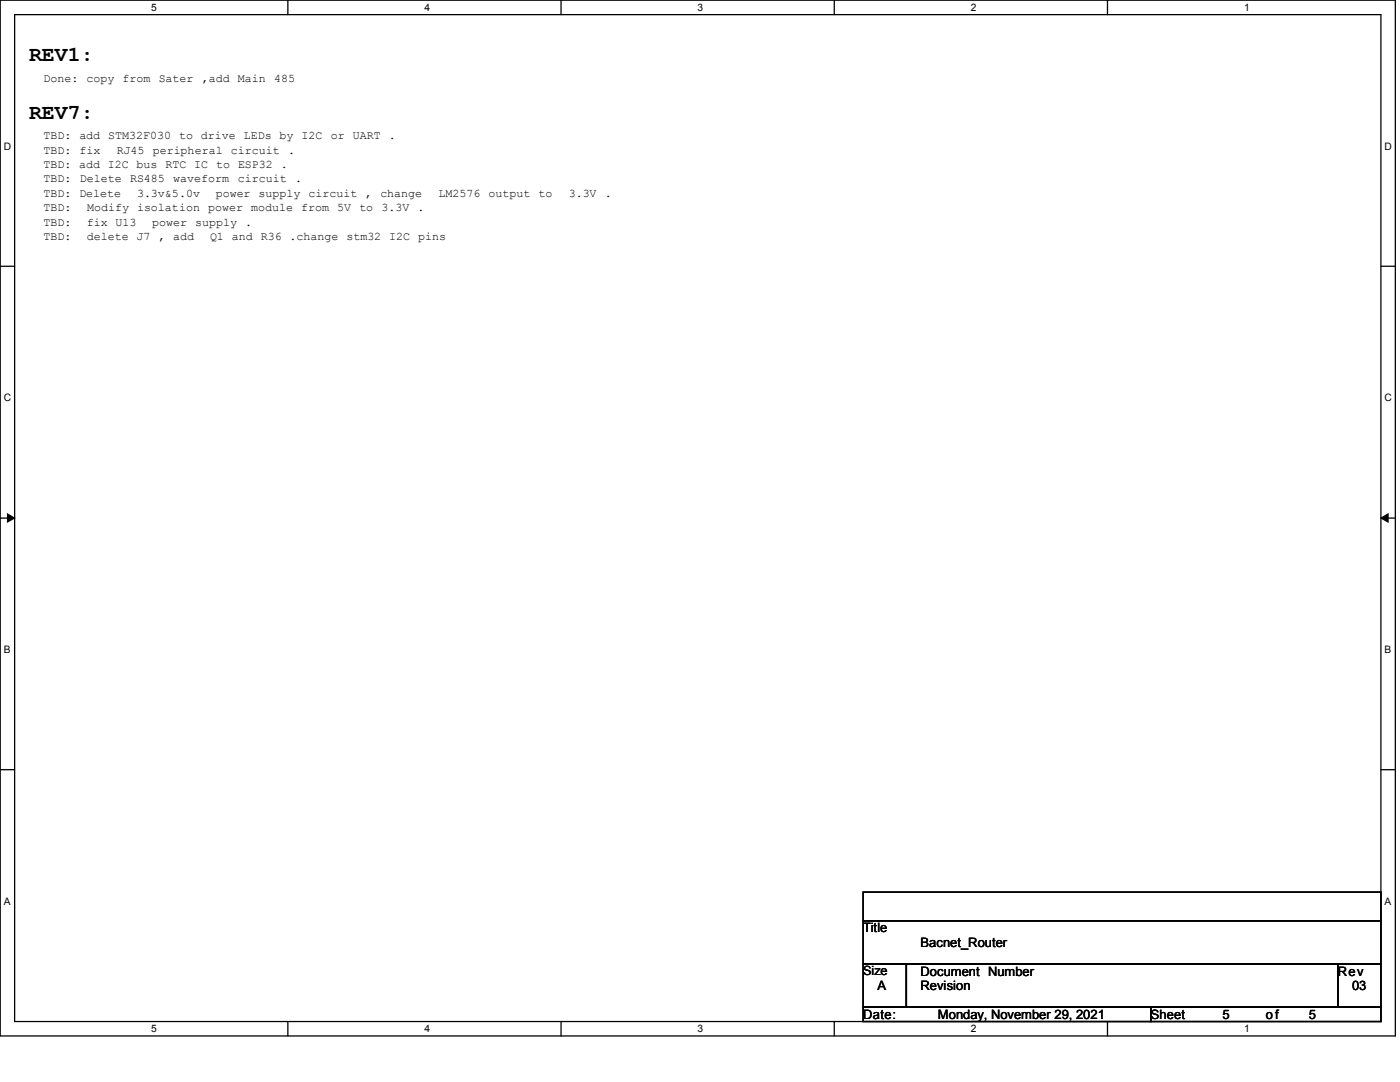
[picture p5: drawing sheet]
<svg xmlns="http://www.w3.org/2000/svg" width="279mm" height="216mm" viewBox="0 0 279 216" stroke-linecap="round" stroke-linejoin="round" font-family="sans-serif">
<defs><g id="words">
<g font-size="4.3">
<text x="5.8" y="12.2">REV1:</text>
<text x="5.8" y="23.7">REV7:</text>
</g>
<g font-size="2.6">
<text x="172.3" y="186.1">Title</text>
<text x="183.7" y="188.9">Bacnet_Router</text>
<text x="175.1" y="197.6">A</text>
<text x="183.7" y="197.6">Revision</text>
<text x="183.7" y="194.7">Document Number</text>
<text x="267" y="194.7">Rev</text>
<text x="269.8" y="197.6">03</text>
<text x="172.3" y="203.3">Date:</text>
<text x="187.2" y="203.3">Monday, November 29, 2021</text>
<text x="229.7" y="203.3">Sheet</text>
<text x="244" y="203.3">5</text>
<text x="252.6" y="203.3">of</text>
<text x="261.2" y="203.3">5</text>
</g>
<text font-size="2.5" x="172.2" y="194.6">Size</text>
<g font-size="2.3">
<text x="8.7" y="16.3">Done: copy from Sater ,add Main</text>
<text x="54.7" y="16.3">485</text>
<text x="8.7" y="27.8">TBD: add STM32F030 to drive LEDs by I2C or UART .</text>
<text x="8.7" y="30.6">TBD: fix</text>
<text x="8.7" y="33.5">TBD: add I2C bus RTC IC to ESP32 .</text>
<text x="23.3" y="30.6">RJ45 peripheral circuit</text>
<text x="57.5" y="30.6">.</text>
<text x="8.7" y="36.4">TBD:</text>
<text x="8.7" y="39.3">TBD: Delete</text>
<text x="15.9" y="36.4">Delete</text>
<text x="26" y="36.4">RS485</text>
<text x="27.3" y="39.3">3.3v&amp;5.0v</text>
<text x="34.6" y="36.4">waveform</text>
<text x="43.1" y="39.3">power supply circuit , change</text>
<text x="47.5" y="36.4">circuit</text>
<text x="58.9" y="36.4">.</text>
<text x="87.5" y="39.3">LM2576</text>
<text x="97.5" y="39.3">output</text>
<text x="107.5" y="39.3">to</text>
<text x="113.5" y="39.3">3.3V .</text>
<text x="8.7" y="42.1">TBD:</text>
<text x="8.7" y="45">TBD:</text>
<text x="8.7" y="47.9">TBD:</text>
<text x="17.3" y="45">fix U13</text>
<text x="17.3" y="47.9">delete J7 , add</text>
<text x="17.4" y="42.1">Modify isolation power module</text>
<text x="30.4" y="45">power supply .</text>
<text x="41.9" y="47.9">Q1 and R36 .change stm32 I2C pins</text>
<text x="60.1" y="42.1">from 5V to 3.3V .</text>
</g>
<g font-size="2">
<text x="30.2" y="2.2">5</text>
<text x="84.7" y="2.2">4</text>
<text x="139.2" y="2.2">3</text>
<text x="193.7" y="2.2">2</text>
<text x="248.3" y="2.2">1</text>
<text x=".8" y="29.9">D</text>
<text x="276.3" y="29.9">D</text>
<text x=".8" y="80.1">C</text>
<text x="276.3" y="80.1">C</text>
<text x=".8" y="130.3">B</text>
<text x="276.3" y="130.3">B</text>
<text x=".8" y="180.5">A</text>
<text x="276.3" y="180.5">A</text>
<text x="30.2" y="206">5</text>
<text x="84.7" y="206">4</text>
<text x="139.2" y="206">3</text>
<text x="193.7" y="206">2</text>
<text x="248.3" y="206">1</text>
</g>
</g></defs>
<path d="M0 0h278.5v206.7h-278.5zM2.9 2.9h272.7v200.9h-272.7z" fill="none" stroke="#000" stroke-width=".25"/>
<g fill="#fff">
<path d="M30.2 .3h1.1v2.3h-1.1z"/>
<path d="M30.2 204.1h1.1v2.3h-1.1z"/>
</g>
<path d="M57.4 0v2.9M57.4 203.8v2.9" fill="none" stroke="#000" stroke-width=".25"/>
<g fill="#fff">
<path d="M84.7 .3h1.1v2.3h-1.1z"/>
<path d="M84.7 204.1h1.1v2.3h-1.1z"/>
</g>
<path d="M112 0v2.9M112 203.8v2.9" fill="none" stroke="#000" stroke-width=".25"/>
<g fill="#fff">
<path d="M139.2 .3h1.1v2.3h-1.1z"/>
<path d="M139.2 204.1h1.1v2.3h-1.1z"/>
</g>
<path d="M166.5 0v2.9M166.5 203.8v2.9" fill="none" stroke="#000" stroke-width=".25"/>
<g fill="#fff">
<path d="M193.8 .3h1.1v2.3h-1.1z"/>
<path d="M193.8 204.1h1.1v2.3h-1.1z"/>
</g>
<path d="M221 0v2.9M221 203.8v2.9" fill="none" stroke="#000" stroke-width=".25"/>
<g fill="#fff">
<path d="M248.3 .3h1.1v2.3h-1.1z"/>
<path d="M248.3 204.1h1.1v2.3h-1.1z"/>
<path d="M.8 28h1.4v2.3h-1.4z"/>
<path d="M276.3 28h1.4v2.3h-1.4z"/>
<path d="M.8 78.2h1.4v2.3h-1.4z"/>
<path d="M276.3 78.2h1.4v2.3h-1.4z"/>
</g>
<path d="M0 53.1h2.9M275.6 53.1h2.9" fill="none" stroke="#000" stroke-width=".25"/>
<g fill="#fff">
<path d="M.8 128.5h1.3v2.2h-1.3z"/>
<path d="M276.3 128.5h1.3v2.2h-1.3z"/>
</g>
<path d="M0 103.4h2.9M275.6 103.4h2.9" fill="none" stroke="#000" stroke-width=".25"/>
<path d="M1.5 102.5l1.4 .9-1.4 .8zM275.6 103.4l1.4-.9v1.7z" fill="#000" stroke="#000" stroke-width=".2"/>
<g fill="#fff">
<path d="M.8 178.7h1.3v2.2h-1.3z"/>
<path d="M276.3 178.7h1.3v2.2h-1.3z"/>
</g>
<path d="M0 153.6h2.9M275.6 153.6h2.9M172.3 178h103.3v5.7h-103.3zM172.3 183.7h103.3v8.7h-103.3zM172.3 192.4h8.6v8.6h-8.6zM180.9 192.4h86.1v8.6h-86.1zM267 192.4h8.6v8.6h-8.6zM172.3 201h57.4v2.8h-57.4zM229.7 201h45.9v2.8h-45.9z" fill="none" stroke="#000" stroke-width=".25"/>
<use href="#words"/>
</svg>
